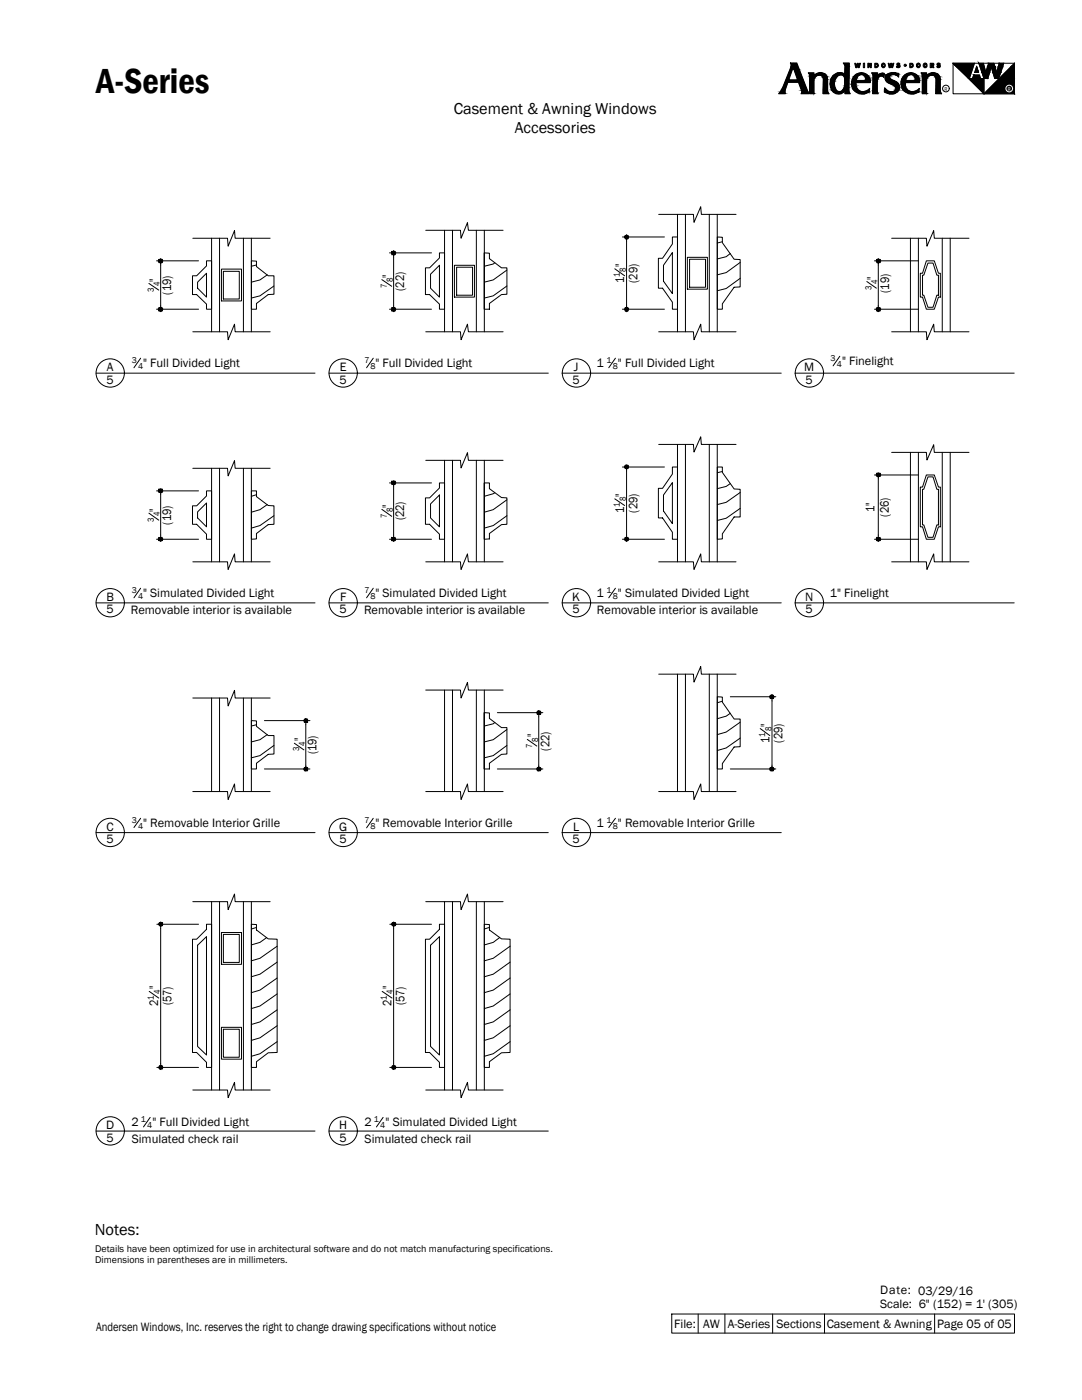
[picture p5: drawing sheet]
<svg xmlns="http://www.w3.org/2000/svg" width="216mm" height="279mm" viewBox="0 0 216 279" stroke-linecap="round" stroke-linejoin="round" font-family="sans-serif">
<defs><g id="words">
<text font-size="7.1" x="19.2" y="18.7">A-Series</text>
<text font-size="3.3" x="18.9" y="246.4">Notes:</text>
<g font-size="3.2">
<text x="90.5" y="22.8">Casement &amp; Awning Windows</text>
<text x="102.7" y="26.5">Accessories</text>
</g>
<g font-size="2.5">
<text x="124.5" y="53.3" transform="rotate(-90 124.5 53.3)">&quot;</text>
<text x="31.6" y="56.2" transform="rotate(-90 31.6 56.2)">&quot;</text>
<text x="34.2" y="58.8" transform="rotate(-90 34.2 58.8)">(19)</text>
<text x="78" y="55.4" transform="rotate(-90 78 55.4)">&quot;</text>
<text x="80.6" y="58" transform="rotate(-90 80.6 58)">(22)</text>
<text x="124.5" y="56.5" transform="rotate(-90 124.5 56.5)">1</text>
<text x="127.2" y="56.4" transform="rotate(-90 127.2 56.4)">(29)</text>
<text x="174.7" y="55.8" transform="rotate(-90 174.7 55.8)">&quot;</text>
<text x="177.4" y="58.4" transform="rotate(-90 177.4 58.4)">(19)</text>
<text x="21.3" y="76.6">5</text>
<text x="21.3" y="74">A</text>
<text x="28.6" y="73.3">&quot; Full Divided Light</text>
<text x="67.7" y="76.6">5</text>
<text x="67.8" y="74">E</text>
<text x="74.9" y="73.3">&quot; Full Divided Light</text>
<text x="114.2" y="76.6">5</text>
<text x="114.5" y="74">J</text>
<text x="119.1" y="73.3">1</text>
<text x="123.3" y="73.3">&quot; Full Divided Light</text>
<text x="160.5" y="74">M</text>
<text x="160.7" y="76.6">5</text>
<text x="168" y="72.9">&quot; Finelight</text>
<text x="78" y="101.3" transform="rotate(-90 78 101.3)">&quot;</text>
<text x="124.5" y="99.2" transform="rotate(-90 124.5 99.2)">&quot;</text>
<text x="31.6" y="102.1" transform="rotate(-90 31.6 102.1)">&quot;</text>
<text x="34.2" y="104.7" transform="rotate(-90 34.2 104.7)">(19)</text>
<text x="80.6" y="103.9" transform="rotate(-90 80.6 103.9)">(22)</text>
<text x="124.5" y="102.3" transform="rotate(-90 124.5 102.3)">1</text>
<text x="127.2" y="102.3" transform="rotate(-90 127.2 102.3)">(29)</text>
<text x="174.5" y="102.2" transform="rotate(-90 174.5 102.2)">1&quot;</text>
<text x="177.3" y="103.1" transform="rotate(-90 177.3 103.1)">(26)</text>
<text x="21.3" y="119.9">B</text>
<text x="28.6" y="119.2">&quot; Simulated Divided Light</text>
<text x="67.9" y="119.9">F</text>
<text x="74.9" y="119.2">&quot; Simulated Divided Light</text>
<text x="114.2" y="119.9">K</text>
<text x="119.1" y="119.2">1</text>
<text x="123.3" y="119.2">&quot; Simulated Divided Light</text>
<text x="160.6" y="119.9">N</text>
<text x="165.6" y="119.1">1&quot; Finelight</text>
<text x="21.3" y="122.4">5</text>
<text x="26.1" y="122.6">Removable interior is available</text>
<text x="67.7" y="122.4">5</text>
<text x="72.6" y="122.6">Removable interior is available</text>
<text x="114.2" y="122.4">5</text>
<text x="119.1" y="122.6">Removable interior is available</text>
<text x="160.7" y="122.4">5</text>
<text x="60.5" y="147.9" transform="rotate(-90 60.5 147.9)">&quot;</text>
<text x="107" y="147.2" transform="rotate(-90 107 147.2)">&quot;</text>
<text x="109.7" y="149.8" transform="rotate(-90 109.7 149.8)">(22)</text>
<text x="153.5" y="148.3" transform="rotate(-90 153.5 148.3)">1</text>
<text x="153.5" y="145.1" transform="rotate(-90 153.5 145.1)">&quot;</text>
<text x="156.1" y="148.2" transform="rotate(-90 156.1 148.2)">(29)</text>
<text x="63.2" y="150.5" transform="rotate(-90 63.2 150.5)">(19)</text>
<text x="21.3" y="165.8">C</text>
<text x="28.6" y="165.1">&quot; Removable Interior Grille</text>
<text x="67.7" y="165.8">G</text>
<text x="74.9" y="165.1">&quot; Removable Interior Grille</text>
<text x="114.4" y="165.8">L</text>
<text x="119.1" y="165.1">1</text>
<text x="123.3" y="165.1">&quot; Removable Interior Grille</text>
<text x="21.3" y="168.3">5</text>
<text x="67.7" y="168.3">5</text>
<text x="114.2" y="168.3">5</text>
<text x="31.6" y="197.5" transform="rotate(-90 31.6 197.5)">&quot;</text>
<text x="78.1" y="197.5" transform="rotate(-90 78.1 197.5)">&quot;</text>
<text x="31.6" y="200.7" transform="rotate(-90 31.6 200.7)">2</text>
<text x="34.2" y="200.6" transform="rotate(-90 34.2 200.6)">(57)</text>
<text x="78.1" y="200.7" transform="rotate(-90 78.1 200.7)">2</text>
<text x="80.7" y="200.6" transform="rotate(-90 80.7 200.6)">(57)</text>
<text x="21.2" y="225.3">D</text>
<text x="21.3" y="227.9">5</text>
<text x="26.2" y="224.8">2</text>
<text x="30.4" y="224.8">&quot; Full Divided Light</text>
<text x="67.7" y="225.3">H</text>
<text x="67.7" y="227.9">5</text>
<text x="72.7" y="224.8">2</text>
<text x="77" y="224.8">&quot; Simulated Divided Light</text>
<text x="26.3" y="228.1">Simulated check rail</text>
<text x="72.8" y="228.1">Simulated check rail</text>
<text x="175.6" y="258.3">Date: 03/29/16</text>
<text x="175.6" y="261.1">Scale:</text>
<text x="183.2" y="261.2">3&quot; (76) = 1' (305)</text>
<text x="183.3" y="261.1">6&quot; (152) = 1' (305)</text>
<text x="19.2" y="265.6">Andersen Windows, Inc. reserves the right to change drawing specifications without notice</text>
<text x="134.5" y="265">File:</text>
<text x="140.3" y="265">AW</text>
<text x="145.2" y="265">A-Series</text>
<text x="154.9" y="265">Sections</text>
<text x="165" y="265">Casement &amp; Awning</text>
<text x="187" y="265">Page 05 of 05</text>
</g>
<g font-size="2">
<text x="19" y="249.9">Details have been optimized for use in architectural software and do not match manufacturing specifications.</text>
<text x="19" y="252.1">Dimensions in parentheses are in millimeters.</text>
</g>
<g font-size="1.8">
<text x="30.7" y="58.2" transform="rotate(-90 30.7 58.2)">3</text>
<text x="31.9" y="57.1" transform="rotate(-90 31.9 57.1)">4</text>
<text x="77.2" y="57.5" transform="rotate(-90 77.2 57.5)">7</text>
<text x="78.4" y="56.3" transform="rotate(-90 78.4 56.3)">8</text>
<text x="123.7" y="55.4" transform="rotate(-90 123.7 55.4)">1</text>
<text x="124.9" y="54.2" transform="rotate(-90 124.9 54.2)">8</text>
<text x="173.9" y="57.8" transform="rotate(-90 173.9 57.8)">3</text>
<text x="175.1" y="56.7" transform="rotate(-90 175.1 56.7)">4</text>
<text x="123.7" y="101.3" transform="rotate(-90 123.7 101.3)">1</text>
<text x="124.9" y="100.1" transform="rotate(-90 124.9 100.1)">8</text>
<text x="30.7" y="104.1" transform="rotate(-90 30.7 104.1)">3</text>
<text x="31.9" y="103" transform="rotate(-90 31.9 103)">4</text>
<text x="77.2" y="103.3" transform="rotate(-90 77.2 103.3)">7</text>
<text x="78.4" y="102.2" transform="rotate(-90 78.4 102.2)">8</text>
<text x="59.7" y="150" transform="rotate(-90 59.7 150)">3</text>
<text x="60.9" y="148.8" transform="rotate(-90 60.9 148.8)">4</text>
<text x="106.2" y="149.2" transform="rotate(-90 106.2 149.2)">7</text>
<text x="107.4" y="148.1" transform="rotate(-90 107.4 148.1)">8</text>
<text x="152.6" y="147.1" transform="rotate(-90 152.6 147.1)">1</text>
<text x="153.9" y="146" transform="rotate(-90 153.9 146)">8</text>
<text x="30.7" y="199.6" transform="rotate(-90 30.7 199.6)">1</text>
<text x="31.9" y="198.4" transform="rotate(-90 31.9 198.4)">4</text>
<text x="77.2" y="199.6" transform="rotate(-90 77.2 199.6)">1</text>
<text x="78.4" y="198.4" transform="rotate(-90 78.4 198.4)">4</text>
</g>
<g font-size="1.7">
<text x="26.3" y="72.4">3</text>
<text x="27.6" y="73.6">4</text>
<text x="72.7" y="72.4">7</text>
<text x="73.9" y="73.6">8</text>
<text x="121" y="72.4">1</text>
<text x="122.3" y="73.6">8</text>
<text x="165.7" y="72.1">3</text>
<text x="167" y="73.3">4</text>
<text x="26.3" y="118.3">3</text>
<text x="27.6" y="119.5">4</text>
<text x="72.7" y="118.3">7</text>
<text x="73.9" y="119.6">8</text>
<text x="121" y="118.3">1</text>
<text x="122.3" y="119.6">8</text>
<text x="26.3" y="164.3">3</text>
<text x="27.6" y="165.4">4</text>
<text x="72.7" y="164.3">7</text>
<text x="73.9" y="165.5">8</text>
<text x="121" y="164.3">1</text>
<text x="122.3" y="165.5">8</text>
<text x="28.1" y="224">1</text>
<text x="29.4" y="225.1">4</text>
<text x="74.6" y="224">1</text>
<text x="75.9" y="225.1">4</text>
</g>
<text font-size="1.1" x="188.5" y="18.1">R</text>
<text font-size="1.1" fill="#fafafa" x="201.1" y="18.1">R</text>
</g></defs>
<!-- layer: A-ANNO-TEXT -->
<g fill="none" stroke="#000" stroke-width=".2">
<path d="M157.7 12.6h1.3l2.4 6.1h-1.6l.1-.6-.6-1.7h-2.1l-.5 1.5v.8h-1.3l.8-1.3 1.5-3.8 .2-.7zM157.9 12.7h1l2.4 6h-1.4l.1-.6-.6-1.7h-2.2l-.6 1.5v.8h-1.1l.8-1.3 1.5-3.8zM157.9 12.7h1l2.3 5.9h-1.1v-.5l-.7-1.8h-2.3l-.5 1.6-.1 .7h-.8l.6-1.2 1.6-3.8zM158.3 13.4l.8 2.5h-1.7zM158.3 13.1l1 3h-2zM158.3 12.8l1.1 3.3h-2.2zM161.3 14.5h1.1v.5a1.53 1.53 0 0 1 1.7-.5 1.53 1.53 0 0 1 1.1 1.4v2.1l.2 .7h-1.2l.1-2.9a.93 .93 0 0 0-1.1-.8 .93 .93 0 0 0-.8 1.1v2.4l.2 .2h-1.1v-3.6zM161.4 14.6h1l-.1 .6 .5-.4a1.4 1.4 0 0 1 1.5-.1 1.4 1.4 0 0 1 .8 1.2v2.1l.2 .7h-1v-2.9a.99 .99 0 0 0-1.1-.9 .99 .99 0 0 0-.8 1.2v2.6h-.8v-3.6zM161.6 14.7h.6v.7a1.54 1.54 0 0 1 2.8 .1l.2 3.1h-.8v-2.8a1.06 1.06 0 0 0-1.2-1 1.06 1.06 0 0 0-.9 1.3v2.5h-.6zM166.9 15.2a1.02 1.02 0 0 1 1.7 .3v1.6a1.11 1.11 0 0 1-.5 1.2 1.11 1.11 0 0 1-1.3-.2 2.48 2.48 0 0 1 .1-2.9zM166.9 15.3a.94 .94 0 0 1 1.7 .2v1.6a1.52 1.52 0 0 1-1.1 1.3 1.41 1.41 0 0 1-1.1-1.7l.2-.8zM167 15.4a.87 .87 0 0 1 1.4-.1 2.56 2.56 0 0 1-.6 2.9h-.6a2.01 2.01 0 0 1-.2-2.8z"/>
<path d="M168.3 12.6h1.2l-.1 5.5 .3 .6h-1.1v-.7a1.51 1.51 0 0 1-1.6 .8 1.51 1.51 0 0 1-1.3-1.4 2.04 2.04 0 0 1 .5-2.3 2.04 2.04 0 0 1 2.3-.3l.1-1.6zM168.4 12.7h1l-.1 5.4 .2 .6h-.9v-1.1l-.3 .7a1.5 1.5 0 0 1-2.5-.9 2.02 2.02 0 0 1 .3-2.1 2.02 2.02 0 0 1 2-.6l.5 .2v-1.7zM168.6 12.7h.7v5.4l.1 .5h-.7l.1-1.2-.6 .9a1.46 1.46 0 0 1-2.3-.9 1.96 1.96 0 0 1 2.2-2.7l.6 .3v-1.8zM170.3 15.3a1.84 1.84 0 0 1 2.2-.7 1.84 1.84 0 0 1 1.2 1.9h-2.9a1.51 1.51 0 0 0 .9 1.7 1.51 1.51 0 0 0 1.8-.6v.7a2.22 2.22 0 0 1-3-.1 2.22 2.22 0 0 1-.2-2.9zM170.4 15.3a1.77 1.77 0 0 1 2-.7 1.77 1.77 0 0 1 1.2 1.8h-2.9a1.58 1.58 0 0 0 .9 1.8 1.58 1.58 0 0 0 1.9-.4l-.1 .5a2.15 2.15 0 0 1-2.8-.2 2.15 2.15 0 0 1-.2-2.8zM170.4 15.4a1.7 1.7 0 0 1 2-.7 1.7 1.7 0 0 1 1.1 1.7h-2.8a1.64 1.64 0 0 0 .7 1.8 1.64 1.64 0 0 0 1.9-.2v.3a2.09 2.09 0 0 1-2.7-.2 2.09 2.09 0 0 1-.2-2.7zM170.6 12.6h.1l.2 .6 .2-.6h.2l.1 .6 .1-.6h.2l-.3 .9h-.1l-.2-.6-.1 .6h-.3zM170.6 12.6l.3 .9 .2-.9 .3 .9 .2-.9M171.2 15.1a.89 .89 0 0 1 1.2-.2 .89 .89 0 0 1 .2 1.2l-1.9 .1zM171.2 15a.96 .96 0 0 1 1.3-.1 .96 .96 0 0 1 .2 1.3h-2.1zM171.3 15.2a.84 .84 0 0 1 1-.2 .84 .84 0 0 1 .3 1.1h-1.7zM172.3 12.6h.2v.9h-.2z"/>
<path d="M172.4 12.6v.9M173.2 12.6h.2l.3 .5v-.5h.2v.9h-.2l-.4-.6v.6h-.1zM173.8 12.6v.9l-.5-.9v.9M173.9 14.5h1.2v.7a1.04 1.04 0 0 1 1.4-.5l-.1 .8-.3-.3a.87 .87 0 0 0-1 1v1.9l.2 .6h-1.2l.1-3.5zM174 14.6h1v.8a1.22 1.22 0 0 1 1.4-.7l-.1 .6a.87 .87 0 0 0-1 0 .87 .87 0 0 0-.3 .9v1.9l.1 .6h-.9v-3.5zM174.2 14.7h.7v.9a1.38 1.38 0 0 1 1.2-.9h.2v.5a.94 .94 0 0 0-1 .1 .94 .94 0 0 0-.4 .9l.1 2.4h-.8l.2-3.4zM174.6 12.6h.3a.44 .44 0 0 1 .4 .5 .44 .44 0 0 1-.4 .4h-.3zM174.6 12.7a.45 .45 0 0 1 .6 .4l-.2 .3h-.4zM174.7 12.7a.29 .29 0 0 1 .4 .3 .29 .29 0 0 1-.4 .3zM176 12.8a.33 .33 0 0 1 .5 0 .33 .33 0 0 1-.1 .5 .33 .33 0 0 1-.4-.2zM176 12.7a.42 .42 0 0 1 .6 .1 .42 .42 0 0 1-.1 .6 .42 .42 0 0 1-.6-.2zM176.1 12.7a.29 .29 0 0 1 .3 .3 .29 .29 0 0 1-.3 .3z"/>
<path d="M176.8 15a2.45 2.45 0 0 1 2.6-.3l-.1 .7a1.06 1.06 0 0 0-1.8 0l.2 .3 .8 .4a1.37 1.37 0 0 1 1 1.7 1.37 1.37 0 0 1-1.6 1h-.4l-1-.4v-.9a1.35 1.35 0 0 0 2.1 .5l.1-.6-.7-.5a1.83 1.83 0 0 1-1.4-1.2zM176.8 15a2.52 2.52 0 0 1 2.5-.3v.5a1.2 1.2 0 0 0-1.8 0 .52 .52 0 0 0 .4 .7l.5 .3a1.3 1.3 0 0 1 1 1.5 1.3 1.3 0 0 1-1.5 1h-.4l-.9-.4v-.6a1.4 1.4 0 0 0 2.1 .3v-.6a1.94 1.94 0 0 0-1.5-.9 .96 .96 0 0 1-.4-1.5zM176.9 15a2.51 2.51 0 0 1 2.3-.2v.3a1.28 1.28 0 0 0-1.8 .1 .62 .62 0 0 0 .5 .8l.5 .2a1.24 1.24 0 0 1 .9 1.5 1.24 1.24 0 0 1-1.4 1l-.4-.1a.68 .68 0 0 1-.9-.7 1.29 1.29 0 0 0 2.2 0l.1-.4a.92 .92 0 0 0-.8-.7 2.3 2.3 0 0 1-1.3-.9l-.1-.4zM177.2 12.6h.2l.1 .6 .2-.6h.2l.1 .6 .2-.6h.2l-.3 .9h-.2l-.1-.6-.1 .6h-.3zM177.3 12.6l.2 .9 .3-.9 .2 .9 .3-.9M178.9 12.7a.34 .34 0 0 1 .4-.1 .34 .34 0 0 1 .3 .2l-.5-.1 .1 .2a.35 .35 0 0 1 .3 .5 .35 .35 0 0 1-.6 0v-.1l.2-.1 .3 .1-.1-.2-.4-.2zM179.5 12.8a.24 .24 0 0 0-.2-.1 .24 .24 0 0 0-.2 .2l.4 .2v.2l-.4 .1-.1-.1M180.2 15.3a1.81 1.81 0 0 1 2.1-.7 1.81 1.81 0 0 1 1.2 1.9h-2.8a1.45 1.45 0 0 0 .6 1.6 1.45 1.45 0 0 0 1.8-.1l.3-.4v.7a2.21 2.21 0 0 1-3-.1 2.21 2.21 0 0 1-.2-2.9zM180.3 15.3a1.74 1.74 0 0 1 2-.7 1.74 1.74 0 0 1 1.1 1.8h-2.7a1.55 1.55 0 0 0 .7 1.8 1.55 1.55 0 0 0 1.9-.4v.5a2.15 2.15 0 0 1-2.8-.2 2.15 2.15 0 0 1-.2-2.8zM180.3 15.4a1.65 1.65 0 0 1 2-.8 1.65 1.65 0 0 1 1.1 1.8h-2.9a1.67 1.67 0 0 0 .8 1.8 1.67 1.67 0 0 0 2-.2v.3a2.09 2.09 0 0 1-2.8-.2 2.09 2.09 0 0 1-.2-2.7zM181 15a1.04 1.04 0 0 1 1.3-.1 1.04 1.04 0 0 1 .4 1.2l-.4 .1h-1.8zM181.1 15.1a.9 .9 0 0 1 1.2-.1 .9 .9 0 0 1 .3 1.1l-1.9 .1 .1-.7z"/>
<path d="M181.2 15.2a.81 .81 0 0 1 1-.2 .81 .81 0 0 1 .3 1.1h-1.8zM181.5 12.6h.4a.45 .45 0 0 1 .3 .5 .45 .45 0 0 1-.3 .4h-.4zM181.6 12.7a.45 .45 0 0 1 .6 .4l-.2 .3h-.4zM181.7 12.7a.29 .29 0 0 1 .3 .3 .29 .29 0 0 1-.3 .3zM182.9 12.8a.42 .42 0 0 1 .6 0 .42 .42 0 0 1 0 .6 .42 .42 0 0 1-.6-.1zM183.1 12.7a.29 .29 0 0 1 .3 .3 .29 .29 0 0 1-.3 .3zM183.8 14.5h1.1v.5a1.53 1.53 0 0 1 1.7-.5 1.53 1.53 0 0 1 1 1.4v2.1l.3 .7h-1.2v-2.9a.93 .93 0 0 0-1-.8 .93 .93 0 0 0-.8 1.1v2.4l.1 .2h-1v-3.6zM184 14.6h.8v.6a1.49 1.49 0 0 1 1.7-.7 1.49 1.49 0 0 1 1.1 1.4v2.1l.2 .7h-1v-2.9a.99 .99 0 0 0-1.1-.9 .99 .99 0 0 0-.9 1.2l.1 2.6h-.8v-3.6zM184.1 14.7h.7l-.1 .7a1.54 1.54 0 0 1 2.7 .1l.2 3.1h-.7v-2.8a1.06 1.06 0 0 0-1.2-1 1.06 1.06 0 0 0-.9 1.3v2.5h-.7zM184.3 12.7a.44 .44 0 0 1 .7 .3 .44 .44 0 0 1-.5 .5l-.3-.3zM184.4 12.7a.33 .33 0 0 1 .4 .1 .33 .33 0 0 1 0 .5 .33 .33 0 0 1-.5 0zM184.5 12.7a.29 .29 0 0 1 .3 .3 .29 .29 0 0 1-.3 .3z"/>
<path d="M185.6 12.6l.7 .1 .1 .2-.2 .2 .2 .4h-.3l-.1-.4h-.1v.4h-.3zM185.7 13.1h.3l.2-.4h-.5v.8M185.9 12.7h.1l.1 .2-.2 .1zM186 13.1l.2 .4M187 12.7a.37 .37 0 0 1 .6 .1l-.4-.1v.2a.34 .34 0 0 1 .4 .2 .34 .34 0 0 1-.3 .4 .34 .34 0 0 1-.4-.2h.5v-.1l-.4-.2zM187.5 12.8l-.1-.1-.3 .1v.2l.4 .1a.26 .26 0 0 1-.2 .3 .26 .26 0 0 1-.3-.1M190.2 12.6l6.1 6.1 6.1-6.1v6.1h-12.2zM190.2 12.6h12.2M194.4 12.6l-1 3.1h.6l.3-.7h1.1l.2 .7h.7M194.9 13.3l.4 1.2h-.8zM195.3 12.6l1 3.1M196.2 12.6l.5 1.9 .6-1.9"/>
<path d="M196.3 15.7v3M198.3 12.6l.6 1.9 .5-1.9M200.3 12.6l-1 3.1h-.8l-.7-2.4-.7 2.4h-.8M19.2 74.5h43.7M28.1 71.5l-1.4 1.9M65.7 74.5h43.7M74.5 71.5l-1.4 1.9M112.1 74.5h43.8M122.8 71.5l-1.3 1.9M158.6 74.5h43.8M167.6 71.1l-1.4 1.9M28.1 117.4l-1.4 1.9"/>
<path d="M74.5 117.4l-1.4 1.9M122.8 117.4l-1.3 1.9M19.2 120.3h43.7M65.7 120.3h43.7M112.1 120.3h43.8M158.6 120.3h43.8M19.2 166.2h43.7M28.1 163.3l-1.4 1.8M65.7 166.2h43.7M74.5 163.3l-1.4 1.9M112.1 166.2h43.8M122.8 163.3l-1.3 1.8"/>
<path d="M19.2 225.7h43.7M30 223l-1.4 1.9M65.7 225.7h43.7M76.4 223l-1.3 1.9M134 262.2h68.4v3.9h-68.4zM139.3 262.2v3.9M144.6 262.2v3.9M154.2 262.2v3.9M164.5 262.2v3.9M186.5 262.2v3.9"/>
<circle cx="180.6" cy="13" r=".22"/>
<circle cx="180.6" cy="13" r=".1"/>
<circle cx="183.2" cy="13.1" r=".35"/>
<circle cx="188.7" cy="17.7" r=".67"/>
<circle cx="22" cy="74.4" r="2.83"/>
<circle cx="68.5" cy="74.4" r="2.83"/>
<circle cx="115" cy="74.4" r="2.83"/>
<circle cx="161.5" cy="74.4" r="2.83"/>
<circle cx="22" cy="120.3" r="2.83"/>
<circle cx="68.5" cy="120.3" r="2.83"/>
<circle cx="115" cy="120.3" r="2.83"/>
<circle cx="161.5" cy="120.3" r="2.83"/>
<circle cx="22" cy="166.1" r="2.83"/>
<circle cx="68.5" cy="166.1" r="2.83"/>
<circle cx="115" cy="166.1" r="2.83"/>
<circle cx="22" cy="225.7" r="2.83"/>
<circle cx="68.5" cy="225.7" r="2.83"/>
</g>
<g fill="#000" stroke="#000" stroke-width=".2">
<path d="M163.5 14.7h.4zM166.9 18.6h.9zM166.9 18.6l.5 .1zM175 15.5h.1zM176 14.7h.3zM178.2 14.6l.1 .1zM181.7 18.6h.6zM181.7 18.6l.2 .1zM183.1 18.1l.2-.1zM186 14.7h.4zM193.3 15.7h3v3zM202.4 12.6v.7h-.6z"/>
<path d="M156.1 18l.4 .3v-.3zM156.1 18l.4 .3h-.6z"/>
<path d="M155.9 18.3l.6 .1v-.1zM155.9 18.3l.6 .1h-.7z"/>
<path d="M155.8 18.4l.7 .2v-.2zM155.8 18.4l.7 .2h-.8z"/>
<path d="M156.1 17.9h.5zM156.1 17.9l.4 .1z"/>
<path d="M156.3 17.4l.3 .5 .1-.5zM156.3 17.4l.3 .5h-.5z"/>
<path d="M156.8 16.3l-.1 1.1 .4-1.1zM156.8 16.3l-.1 1.1h-.4z"/>
<path d="M157.9 13.6l-.7 2.5 .8-2.5zM157.9 13.6l-.7 2.5h-.3z"/>
<path d="M157.9 13.3l.1 .3 .1-.3zM157.9 13.3l.1 .3h-.1z"/>
<path d="M158 12.9l.1 .4 .1-.4zM158 12.9l.1 .4h-.2z"/>
<path d="M158 12.8l.2 .1 .1-.1zM158 12.8l.2 .1h-.2z"/>
<path d="M158 12.7l.9 .1zM158 12.7l.9 .1z"/>
<path d="M158.3 12.8l.7 .1-.1-.1zM158.3 12.8l.7 .1h-.6z"/>
<path d="M158.4 12.9l.9 .7-.3-.7zM158.4 12.9l.9 .7h-.8z"/>
<path d="M158.5 13.6l.8 .3v-.3zM158.5 13.6l.8 .3h-.7z"/>
<path d="M158.6 13.9l1.6 2.2-.9-2.2zM158.6 13.9l1.6 2.2h-.8z"/>
<path d="M156.9 16.1l3.4 .2-.1-.2zM156.9 16.1l3.4 .2h-3.5z"/>
<path d="M159.4 16.3l1.6 1.8-.7-1.8zM159.4 16.3l1.6 1.8h-.9z"/>
<path d="M160.1 18.1l1 .2-.1-.2zM160.1 18.1l1 .2h-1z"/>
<path d="M160.1 18.3l1.1 .2-.1-.2zM160.1 18.3l1.1 .2h-1.1z"/>
<path d="M160.1 18.5l1.1 .1v-.1zM160.1 18.5l1.1 .1h-1.1z"/>
<path d="M161.6 14.7l.6 .1v-.1zM161.6 14.7l.6 .1h-.6z"/>
<path d="M161.6 14.8l.6 .3v-.3zM161.6 14.8l.6 .3h-.5z"/>
<path d="M161.7 15.1l.5 .3v-.3zM161.7 15.1l.5 .3h-.5z"/>
<path d="M161.7 18.4l.6 .2-.1-.2zM161.7 18.4l.6 .2h-.6z"/>
<path d="M161.7 16.1l.5 2.3 .1-2.3zM161.7 16.1l.5 2.3h-.5z"/>
<path d="M161.7 15.6l.6 .5 .1-.5zM161.7 15.6l.6 .5h-.6z"/>
<path d="M161.7 15.4l.7 .2 .2-.2zM161.7 15.4l.7 .2h-.7z"/>
<path d="M162.4 15.2l.2 .2v-.2zM162.2 15.4l.2-.2 .2 .2z"/>
<path d="M162.7 15l-.1 .2 .4-.2zM162.4 15.2l.3-.2-.1 .2z"/>
<path d="M163.2 14.7h1zM163.2 14.7h1z"/>
<path d="M162.8 14.9h.5zM162.8 14.9h.6z"/>
<path d="M162.8 14.9h.5zM162.8 14.9l.2 .1z"/>
<path d="M162.9 14.8h.5zM162.9 14.8l.5 .1z"/>
<path d="M163.5 14.7h.7zM163.2 14.7h1z"/>
<path d="M163.2 14.7l1.3 .1zM162.9 14.8l.3-.1 1.3 .1z"/>
<path d="M162.9 14.8h1.7zM162.9 14.8h1.7z"/>
<path d="M163.4 14.8l1.2 .1zM163.4 14.8l1.2 .1z"/>
<path d="M163.6 14.9h1zM163.6 14.9h1z"/>
<path d="M163.8 14.9l.9 .1-.1-.1zM163.8 14.9l.9 .1z"/>
<path d="M164 15l.8 .1zM164 15l.8 .1z"/>
<path d="M164.1 15.1l.8 .2-.1-.2zM164.1 15.1l.8 .2h-.7z"/>
<path d="M164.2 15.3l.8 .1-.1-.1zM164.2 15.3l.8 .1h-.7z"/>
<path d="M164.3 15.4l.7 .1v-.1zM164.3 15.4l.7 .1h-.7z"/>
<path d="M164.3 15.5l.7 .3v-.3zM164.3 15.5l.7 .3h-.6z"/>
<path d="M164.4 15.8l.6 .1zM164.4 15.8l.6 .1z"/>
<path d="M164.4 15.9l.6 2.1v-2.1zM164.4 15.9l.6 2.1h-.6z"/>
<path d="M164.4 18l.7 .5-.1-.5zM164.4 18l.7 .5h-.7z"/>
<path d="M164.4 18.5l.8 .1-.1-.1zM164.4 18.5l.8 .1h-.8z"/>
<path d="M165.7 16.7l.7 .1v-.1zM165.7 16.7l.7 .1h-.7z"/>
<path d="M165.7 16.8l.8 .6-.1-.6zM165.7 16.8l.8 .6h-.6z"/>
<path d="M165.9 15.9l.6 .3v-.3zM165.9 15.9l.6 .3h-.7z"/>
<path d="M165.8 16.2l.6 .5 .1-.5zM165.8 16.2l.6 .5h-.7z"/>
<path d="M165.9 17.4h.6zM165.9 17.4h.6z"/>
<path d="M165.9 17.4l.8 .6-.2-.6zM165.9 17.4l.8 .6h-.6z"/>
<path d="M166 15.7l.5 .2 .2-.2zM166 15.7l.5 .2h-.6z"/>
<path d="M166.1 18l.7 .1-.1-.1zM166.1 18l.7 .1h-.5z"/>
<path d="M166.3 18.1l.8 .2-.3-.2zM166.3 18.1l.8 .2h-.6z"/>
<path d="M166.3 15.2h.6zM166.3 15.2h.6z"/>
<path d="M166.3 15.2l.4 .5 .2-.5zM166.3 15.2l.4 .5h-.7z"/>
<path d="M166.5 18.3l.6 .1zM166.5 18.3l.6 .1z"/>
<path d="M166.6 18.4l.8 .1zM166.6 18.4l.8 .1z"/>
<path d="M166.7 14.9h.6zM166.7 14.9h.7z"/>
<path d="M166.7 14.9l.2 .3 .4-.3zM166.3 15.2l.4-.3 .2 .3z"/>
<path d="M166.7 18.5h.8zM166.7 18.5h.8z"/>
<path d="M166.9 14.8h.9zM166.7 14.9h.7z"/>
<path d="M166.9 18.5l.9 .1zM166.9 18.5l.9 .1z"/>
<path d="M167.6 14.6l.4 .1zM167.1 14.7h.9z"/>
<path d="M167.1 14.7h1zM167.1 14.7h1z"/>
<path d="M166.7 18.5h1.3zM166.7 18.5h1.1z"/>
<path d="M167.6 18.5h.4zM167.5 18.5h.5z"/>
<path d="M167.1 14.7l1.2 .1-.2-.1zM166.9 14.8l.2-.1 1.2 .1z"/>
<path d="M167.8 18.4h.3zM167.6 18.5h.4z"/>
<path d="M168 18.3l.1 .1 .1-.1zM168 18.3l.1 .1h-.3z"/>
<path d="M167.8 14.8l.7 .1zM167.8 14.8l.7 .1z"/>
<path d="M168.1 18.1l.1 .2 .1-.2zM168 18.3l.1-.2 .1 .2z"/>
<path d="M168.3 14.9l.3 .1zM168.3 14.9l.3 .1z"/>
<path d="M168.5 17.7l-.2 .4zM168.5 17.7l-.4 .4z"/>
<path d="M168.7 15h.6zM168.7 15h.6z"/>
<path d="M168.4 15h.3zM168.4 15h.3z"/>
<path d="M168.6 17.4h.1zM168.6 17.4h.2z"/>
<path d="M168.6 17.4v.3l.1-.3zM168.6 17.4l-.1 .3z"/>
<path d="M168.8 17.4h.5zM168.8 17.4h.5z"/>
<path d="M168.6 15.5l.7 1.6v-1.6zM168.6 15.5l.7 1.6h-.7z"/>
<path d="M168.6 17.1l.7 .3v-.3zM168.6 17.1l.7 .3h-.7z"/>
<path d="M168.8 17.4l.5 .7v-.7zM168.8 17.4l.5 .7h-.6z"/>
<path d="M168.7 18.1l.6 .4v-.4zM168.7 18.1l.6 .4h-.6z"/>
<path d="M168.6 12.7l.7 .1zM168.6 12.7l.7 .1z"/>
<path d="M168.6 12.8l.7 .4v-.4zM168.6 12.8l.7 .4h-.6z"/>
<path d="M168.7 13.2l.6 1.8v-1.8zM168.7 13.2l.6 1.8h-.6z"/>
<path d="M168.4 15l.9 .2v-.2zM168.4 15l.9 .2h-.8z"/>
<path d="M168.5 15.2l.8 .3v-.3zM168.5 15.2l.8 .3h-.7z"/>
<path d="M168.7 18.5l.7 .1-.1-.1zM168.7 18.5l.7 .1h-.7z"/>
<path d="M170 16.3h3.5zM170 16.3h3.5z"/>
<path d="M170 16.9l.7 .4-.1-.4zM170 16.9l.7 .4h-.6z"/>
<path d="M170.6 18.1h.6zM170.6 18.1h.6z"/>
<path d="M170 16.4l.7 .4v-.4zM170 16.4l.7 .4h-.7z"/>
<path d="M170 16.8l.6 .1 .1-.1zM170 16.8l.6 .1h-.6z"/>
<path d="M170.2 15.9l.4 .3 .1-.3zM170.2 15.9l.4 .3h-.6z"/>
<path d="M170.1 17.3h.6zM170.1 17.3h.6z"/>
<path d="M170.2 17.3l.7 .4-.2-.4zM170.2 17.3l.7 .4h-.6z"/>
<path d="M170.4 15.5l.3 .4 .2-.4zM170.4 15.5l.3 .4h-.5z"/>
<path d="M170.3 17.7l.6 .1zM170.3 17.7l.6 .1z"/>
<path d="M170.4 17.8l.8 .3-.3-.3zM170.4 17.8l.8 .3h-.6z"/>
<path d="M170.4 15.4l.5 .1 .1-.1zM170.4 15.4l.5 .1h-.5z"/>
<path d="M170.7 15l.3 .4 .2-.4zM170.7 15l.3 .4h-.6z"/>
<path d="M170.6 18.1l1 .2-.4-.2zM170.6 18.1l1 .2h-.7z"/>
<path d="M170.9 15h.4zM170.7 15h.5z"/>
<path d="M171.1 14.8l.2 .2 .2-.2zM170.9 15l.2-.2 .2 .2z"/>
<path d="M170.9 18.3h.9zM170.9 18.3h.9z"/>
<path d="M171 18.3l1 .1zM171 18.3l1 .1z"/>
<path d="M171.3 14.7l.2 .1 .5-.1zM171.3 14.7l.2 .1h-.4z"/>
<path d="M171.8 18.6l.2 .1zM171.8 18.6h.7z"/>
<path d="M171.9 14.7h.5zM171.4 14.7h1z"/>
<path d="M171.4 14.7h1zM171.3 14.7h1.1z"/>
<path d="M171.3 14.7h1.2zM171.3 14.7h1.2z"/>
<path d="M172.4 18.4h.6zM172.4 18.4h.6z"/>
<path d="M171.1 18.4h1.3zM171.1 18.4h1.3z"/>
<path d="M172 14.7l.6 .1zM172 14.7l.6 .1z"/>
<path d="M172.3 14.8l.5 .1zM172.3 14.8l.5 .1z"/>
<path d="M171.4 18.5h1.2zM171.4 18.5l1.1 .1z"/>
<path d="M172.5 14.9l.5 .1zM172.5 14.9l.5 .1z"/>
<path d="M172.8 16.1h.7zM172.8 16.1h.7z"/>
<path d="M171.3 18.5h1.6zM171.3 18.5h1.3z"/>
<path d="M172.6 15l.6 .2-.2-.2zM172.6 15l.6 .2h-.5z"/>
<path d="M171.1 18.4h1.9zM171.1 18.4l1.8 .1z"/>
<path d="M172.7 15.2l.6 .2-.1-.2zM172.7 15.2l.6 .2h-.5z"/>
<path d="M172.8 18.3h.4zM172.4 18.4h.6z"/>
<path d="M172.8 15.4l.6 .2-.1-.2zM172.8 15.4l.6 .2h-.6z"/>
<path d="M173.3 18.1v.2zM172.9 18.3l.4-.2v.2z"/>
<path d="M172.9 18.3h.4zM172.8 18.3h.4z"/>
<path d="M172.8 15.6l.7 .3-.1-.3zM172.8 15.6l.7 .3h-.6z"/>
<path d="M172.9 15.9l.6 .2v-.2zM172.9 15.9l.6 .2h-.7z"/>
<path d="M172.8 16.1l.7 .1v-.1zM172.8 16.1l.7 .1h-.8z"/>
<path d="M172.7 16.2h.8zM172.5 16.2h1z"/>
<path d="M170 16.2l3.5 .1zM170 16.2l3.5 .1z"/>
<path d="M170 16.3l3.5 .1zM170 16.3l3.5 .1z"/>
<path d="M174.2 14.7l.7 .1zM174.2 14.7l.7 .1z"/>
<path d="M174.2 14.8l.7 .4v-.4zM174.2 14.8l.7 .4h-.5z"/>
<path d="M174.4 15.2l.5 .4v-.4zM174.4 15.2l.5 .4h-.6z"/>
<path d="M174.3 16.2l.6 2v-2zM174.3 16.2l.6 2h-.6z"/>
<path d="M174.3 18.2l.7 .3-.1-.3zM174.3 18.2l.7 .3h-.8z"/>
<path d="M174.3 15.9l.6 .3 .1-.3zM174.3 15.9l.6 .3h-.6z"/>
<path d="M174.2 18.5l.8 .1v-.1zM174.2 18.5l.8 .1h-.8z"/>
<path d="M174.3 15.6l.7 .3 .1-.3zM174.3 15.6l.7 .3h-.7z"/>
<path d="M175.3 15.2l-.2 .3zM175.3 15.2l-.3 .3z"/>
<path d="M175.4 15h.4zM175.4 15h.4z"/>
<path d="M175.4 15.1l-.1 .1 .3-.1zM175.4 15.1l-.1 .1z"/>
<path d="M175.4 15h.4zM175.4 15l.2 .1z"/>
<path d="M176.1 14.7h.2zM176 14.7h.3zM175.9 14.7h.4z"/>
<path d="M175.4 15h.9zM175.4 15h.9z"/>
<path d="M175.8 15h.5zM175.8 15h.5z"/>
<path d="M175.9 15l.4 .1zM175.9 15l.4 .1z"/>
<path d="M176.1 15.1l.2 .1zM176.1 15.1l.2 .1z"/>
<path d="M175.9 14.7h.4zM175.9 14.7h.4z"/>
<path d="M175.9 14.7l.4 .1v-.1zM175.6 14.8l.3-.1 .4 .1z"/>
<path d="M175.6 14.8l.7 .2v-.2zM175.4 15l.2-.2 .7 .2z"/>
<path d="M176.6 17.9l.2 .1zM176.6 17.9l.2 .1h-.2z"/>
<path d="M176.6 18l.6 .3zM176.6 18l.6 .3h-.6z"/>
<path d="M176.6 18.3h.7zM176.6 18.3h.7z"/>
<path d="M176.6 18.3l.9 .1zM176.6 18.3l.9 .1z"/>
<path d="M176.8 15.2l.5 .2v-.2zM176.8 15.2l.5 .2h-.5zM176.8 15.4h.5zM176.8 15.4h.5z"/>
<path d="M176.8 15.4l.6 .1-.1-.1zM176.8 15.4l.6 .1h-.7z"/>
<path d="M176.8 15.2h.6zM176.8 15.2h.5z"/>
<path d="M176.7 15.5l.7 .1zM176.7 15.5l.7 .1z"/>
<path d="M176.7 15.6l.8 .1-.1-.1zM176.7 15.6l.8 .1h-.7z"/>
<path d="M177 15h.5zM176.9 15h.6z"/>
<path d="M176.9 15l.5 .2 .1-.2zM176.9 15l.5 .2h-.6z"/>
<path d="M176.8 15.7l.8 .2-.1-.2zM176.8 15.7l.8 .2h-.8z"/>
<path d="M177 14.9l.5 .1 .1-.1zM177 14.9l.5 .1h-.5z"/>
<path d="M177.1 14.9h.6zM177 14.9h.6z"/>
<path d="M176.8 15.9h.9zM176.8 15.9h.9z"/>
<path d="M176.8 15.9l1.1 .1-.2-.1zM176.8 15.9l1.1 .1h-1.1z"/>
<path d="M176.8 18.4h.9zM176.8 18.4h.9z"/>
<path d="M176.8 18.4l1.1 .1zM176.8 18.4l1.1 .1z"/>
<path d="M177.2 14.8h.6zM177.1 14.9h.6z"/>
<path d="M176.8 16l1.3 .1-.2-.1zM176.8 16l1.3 .1h-1.2z"/>
<path d="M177.3 14.8h.6zM177.2 14.8h.6z"/>
<path d="M176.9 16.1l1.5 .1-.3-.1zM176.9 16.1l1.5 .1h-1.4z"/>
<path d="M177.4 14.8h.8zM177.3 14.8h.6z"/>
<path d="M177.7 18.7h.5zM177.7 18.7h.4zM177.7 18.7h.4z"/>
<path d="M177.5 18.6h.7zM177.5 18.6l.7 .1z"/>
<path d="M178.1 14.7h.4zM177.9 14.7h.6z"/>
<path d="M177 16.2h1.5zM177 16.2h1.5z"/>
<path d="M177.1 16.2l1.6 .2-.2-.2zM177.1 16.2l1.6 .2h-1.5z"/>
<path d="M177.2 18.5l1.3 .1zM177.2 18.5l1.3 .1z"/>
<path d="M177.3 18.6h1.2zM177.3 18.6h.9z"/>
<path d="M177.9 14.7h.7zM177.9 14.7h.7z"/>
<path d="M177.9 14.7h1zM177.5 14.7h1.4zM177.5 14.7h1.4zM177.5 14.7h1.4z"/>
<path d="M177.2 16.4h1.5zM177.2 16.4h1.5z"/>
<path d="M177 18.5h1.7zM177 18.5h1.5z"/>
<path d="M177.3 16.4l1.6 .2-.2-.2zM177.3 16.4l1.6 .2h-1.4z"/>
<path d="M178.2 18.4l.5 .1zM178.2 18.4l.5 .1z"/>
<path d="M178.2 18.5h.5zM177.9 18.5h.8z"/>
<path d="M178.4 18.3h.4zM178.2 18.4h.5z"/>
<path d="M177.5 14.7l1.6 .1zM177.4 14.8h1.7z"/>
<path d="M177.5 16.6l1.6 .1-.2-.1zM177.5 16.6l1.6 .1z"/>
<path d="M178.6 18.2l.2 .1 .2-.1zM178.4 18.3l.2-.1 .2 .1z"/>
<path d="M178.2 14.8h1zM178.2 14.8h1z"/>
<path d="M177.9 16.7l1.3 .1-.1-.1zM177.9 16.7l1.3 .1h-1.1z"/>
<path d="M178.7 18.1l.3 .1 .1-.1zM178.6 18.2l.1-.1 .3 .1zM178.6 18.2h.4zM178.6 18.2h.4z"/>
<path d="M178.4 14.8h.8zM178.4 14.8h.8z"/>
<path d="M178.5 14.8l.7 .1v-.1zM178.5 14.8l.7 .1z"/>
<path d="M178.8 14.9l.4 .1zM178.8 14.9l.4 .1z"/>
<path d="M179.1 15l.1 .1zM179.1 15l.1 .1z"/>
<path d="M178.1 16.8l1.2 .1-.1-.1zM178.1 16.8l1.2 .1z"/>
<path d="M178.8 17.9l.4 .1v-.1zM178.8 17.9l.4 .1h-.4z"/>
<path d="M178.8 18h.4zM178.8 18l.3 .1z"/>
<path d="M178.4 16.9l.9 .1zM178.4 16.9l.9 .1z"/>
<path d="M178.6 17l.7 .1v-.1zM178.6 17l.7 .1h-.6z"/>
<path d="M178.7 17.1l.6 .1zM178.7 17.1l.6 .1z"/>
<path d="M178.7 17.2l.6 .1v-.1zM178.7 17.2l.6 .1z"/>
<path d="M178.8 17.3l.5 .1v-.1zM178.8 17.3l.5 .1h-.4z"/>
<path d="M178.9 17.4l.4 .1zM178.9 17.4l.4 .1z"/>
<path d="M178.9 17.5l.4 .2v-.2zM178.9 17.5l.4 .2h-.4z"/>
<path d="M178.9 17.7l.4 .1zM178.9 17.7l.4 .1z"/>
<path d="M178.9 17.8l.3 .1 .1-.1zM178.9 17.8l.3 .1h-.4z"/>
<path d="M180 16.3h3.4zM180 16.3h3.4z"/>
<path d="M180 16.4l.5 .4v-.4zM180 16.4l.5 .4h-.6z"/>
<path d="M179.9 16.8l.6 .1v-.1zM179.9 16.8l.6 .1h-.5z"/>
<path d="M180 16.9l.6 .4-.1-.4zM180 16.9l.6 .4h-.6z"/>
<path d="M180.5 18.1h.6zM180.5 18.1h.6z"/>
<path d="M180 17.3h.6zM180 17.3h.6z"/>
<path d="M180 17.3l.8 .4-.2-.4zM180 17.3l.8 .4h-.6z"/>
<path d="M180.1 15.9l.4 .3 .2-.3zM180.1 15.9l.4 .3h-.5z"/>
<path d="M180.2 15.5l.5 .4v-.4zM180.2 15.5l.5 .4h-.6z"/>
<path d="M180.2 17.7l.6 .1zM180.2 17.7l.6 .1z"/>
<path d="M180.2 17.8l.9 .3-.3-.3zM180.2 17.8l.9 .3h-.6z"/>
<path d="M180.3 15.4l.4 .1 .1-.1zM180.3 15.4l.4 .1h-.5z"/>
<path d="M180.6 15l.2 .4 .2-.4zM180.6 15l.2 .4h-.5z"/>
<path d="M180.5 18.1l.9 .2-.3-.2zM180.5 18.1l.9 .2h-.6z"/>
<path d="M181.2 14.7h1.1zM181.2 14.7h1.1z"/>
<path d="M180.7 15h.5zM180.6 15h.4z"/>
<path d="M181 14.8l.2 .2 .2-.2zM180.7 15l.3-.2 .2 .2z"/>
<path d="M180.8 18.3h.9zM180.8 18.3h.9z"/>
<path d="M180.9 18.3l1 .1zM180.9 18.3l1 .1z"/>
<path d="M181.7 14.7h.6zM181.2 14.7h1.1z"/>
<path d="M181.2 14.7l.2 .1 .5-.1zM181 14.8l.2-.1 .2 .1z"/>
<path d="M181 18.4h1.2zM181 18.4h1.2z"/>
<path d="M181.2 14.7h1.2zM181.2 14.7h1.2z"/>
<path d="M181.9 14.7l.6 .1zM181.9 14.7l.6 .1z"/>
<path d="M182.2 14.8l.5 .1zM182.2 14.8l.5 .1z"/>
<path d="M181.3 18.5h1.3zM181.3 18.5l1 .1z"/>
<path d="M182.3 14.9l.6 .1zM182.3 14.9l.6 .1z"/>
<path d="M182.7 16.1h.7zM182.7 16.1h.7z"/>
<path d="M181.2 18.5h1.6zM181.2 18.5h1.4z"/>
<path d="M182.5 15l.6 .2-.2-.2zM182.5 15l.6 .2h-.5z"/>
<path d="M182.3 18.4h.6zM182.2 18.4h.7z"/>
<path d="M181 18.4h1.9zM181 18.4l1.8 .1z"/>
<path d="M182.6 15.2l.6 .2-.1-.2zM182.6 15.2l.6 .2h-.5z"/>
<path d="M182.7 18.3h.4zM182.3 18.4h.6z"/>
<path d="M182.7 15.4l.6 .2-.1-.2zM182.7 15.4l.6 .2h-.6z"/>
<path d="M182.7 15.6l.6 .3v-.3zM182.7 15.6l.6 .3h-.5z"/>
<path d="M183.1 18.1l.2 .2v-.2zM182.8 18.3l.3-.2 .2 .2z"/>
<path d="M182.8 18.3h.5zM182.7 18.3h.4z"/>
<path d="M182.8 15.9l.6 .2-.1-.2zM182.8 15.9l.6 .2h-.7z"/>
<path d="M182.7 16.1l.7 .1v-.1zM182.6 16.2l.1-.1 .7 .1z"/>
<path d="M182.6 16.2h.8zM182.3 16.2h1.1z"/>
<path d="M180 16.2l3.4 .1zM180 16.2l3.4 .1z"/>
<path d="M180 16.3l3.4 .1zM180 16.3l3.4 .1z"/>
<path d="M184.1 15.1l.6 .3v-.3zM184.1 15.1l.6 .3h-.6z"/>
<path d="M184.1 14.7l.7 .1v-.1zM184.1 14.7l.7 .1h-.7z"/>
<path d="M184.1 14.8l.6 .3 .1-.3zM184.1 14.8l.6 .3h-.6z"/>
<path d="M184.1 16.1l.7 2.3v-2.3zM184.1 16.1l.7 2.3h-.7z"/>
<path d="M184.1 18.4l.7 .2v-.2zM184.1 18.4l.7 .2h-.7z"/>
<path d="M184.1 15.6l.7 .5v-.5zM184.1 15.6l.7 .5h-.7z"/>
<path d="M184.1 15.4l.7 .2 .2-.2zM184.1 15.4l.7 .2h-.7z"/>
<path d="M184.9 15.2l.1 .2 .1-.2zM184.7 15.4l.2-.2 .1 .2z"/>
<path d="M185.2 15l-.1 .2 .4-.2zM184.9 15.2l.3-.2-.1 .2z"/>
<path d="M185.7 14.7h1zM185.7 14.7h1z"/>
<path d="M185.3 14.9h.5zM185.3 14.9l.2 .1z"/>
<path d="M185.3 14.9h.6zM185.3 14.9h.5z"/>
<path d="M185.3 14.8h.6zM185.3 14.8l.6 .1z"/>
<path d="M186 14.7h.7zM185.7 14.7h1z"/>
<path d="M185.7 14.7l1.3 .1-.3-.1zM185.4 14.8l.3-.1 1.3 .1z"/>
<path d="M185.4 14.8h1.7zM185.3 14.8h1.8z"/>
<path d="M185.9 14.8l1.2 .1zM185.9 14.8l1.2 .1z"/>
<path d="M186 14.9h1.1zM186 14.9h1.1z"/>
<path d="M186.3 14.9l.9 .1-.1-.1zM186.3 14.9l.9 .1z"/>
<path d="M186.5 15l.8 .1zM186.5 15l.8 .1z"/>
<path d="M186.6 15.1l.8 .2-.1-.2zM186.6 15.1l.8 .2h-.7z"/>
<path d="M186.7 15.3l.7 .1v-.1zM186.7 15.3l.7 .1h-.6z"/>
<path d="M186.8 15.4l.6 .1v-.1zM186.8 15.4l.6 .1h-.6z"/>
<path d="M186.8 15.5l.7 .3-.1-.3zM186.8 15.5l.7 .3h-.6z"/>
<path d="M186.9 15.8l.6 .1zM186.9 15.8l.6 .1z"/>
<path d="M186.9 15.9l.6 2.1v-2.1zM186.9 15.9l.6 2.1h-.6z"/>
<path d="M186.9 18l.7 .5-.1-.5zM186.9 18l.7 .5h-.7z"/>
<path d="M186.9 18.5l.7 .1v-.1zM186.9 18.5l.7 .1h-.7z"/>
<path d="M190.2 12.6l3.2 3.1 1-3.1zM190.2 12.6l3.2 3.1z"/>
<path d="M194.9 13.3l.4 1.2zM194.9 13.3l.4 1.2h-.8z"/>
<path d="M194.3 15l1.3 .7-.2-.7zM194.3 15l1.3 .7h-1.6z"/>
<path d="M195.3 12.6l1.4 1.9-.5-1.9zM195.3 12.6l1.4 1.9h-.7z"/>
<path d="M196 14.5l1.1 1.2 .4-1.2zM196 14.5l1.1 1.2h-.8z"/>
<path d="M197 13.3l.5 1.2 .3-1.2zM197 13.3l.5 1.2h-.8z"/>
<path d="M197.3 12.6l1.3 .7-.3-.7zM197.3 12.6l1.3 .7h-1.6z"/>
<path d="M197.8 13.3l1.1 1.2-.3-1.2zM197.8 13.3l1.1 1.2h-.8z"/>
<path d="M198.1 14.5l1.2 1.2 .4-1.2zM198.1 14.5l1.2 1.2h-.8z"/>
<path d="M199.2 13.3l.5 1.2 .4-1.2zM199.2 13.3l.5 1.2h-.8z"/>
<path d="M199.4 12.6l.7 .7 .2-.7zM199.4 12.6l.7 .7h-.9z"/>
<path d="M201.8 13.3l.6 2.4v-2.4zM199.4 15.7l2.4-2.4 .6 2.4z"/>
<path d="M199.4 15.7l3 3v-3zM199.4 15.7l3 3h-6.1z"/>
</g>
<circle cx="201.4" cy="17.7" r=".67" fill="none" stroke="#fafafa" stroke-width=".2"/>
<!-- layer: A-ANNO-DIMS -->
<g fill="none" stroke="#000" stroke-width=".2">
<path d="M29.7 56.6l2 1.3M31.2 52.1h8.4M32.1 52.9v8M76.2 55.8l2 1.3M77.7 50.5h8.4M78.5 51.3v9.6M122.7 53.6l1.9 1.4M124.2 47.3h8.4M125 48.1v12.8M173 56.2l1.9 1.3M174.5 52.1h8.8M175.3 52.9v8"/>
<path d="M31.2 61.7h8.4M77.7 61.7h8.4M124.2 61.7h8.4M174.5 61.7h8.8M31.2 98h8.4M32.1 98.7v8.1M77.7 96.4h8.4M78.5 97.1v9.7M122.7 99.6l1.9 1.3M124.2 93.2h8.4M125 94v12.8M174.5 94.8h8.8"/>
<path d="M175.3 95.6v11.2M29.7 102.4l2 1.4M31.2 107.6h8.4M76.2 101.6l2 1.4M77.7 107.6h8.4M124.2 107.6h8.4M174.5 107.6h8.8M145.7 139.1h9.1M154 139.9v12.8M52.8 153.5h9M52.8 143.8h9M58.7 148.3l1.9 1.4"/>
<path d="M61 144.6v8.1M99.2 153.5h9.1M99.2 142.2h9.1M105.2 147.6l1.9 1.3M107.5 143.1v9.6M145.7 153.5h9.1M151.7 145.4l1.9 1.4M29.8 197.9l1.9 1.3M31.3 184.5h8.3M32.1 185.3v27M76.3 197.9l1.9 1.3M77.8 184.5h8.3"/>
<path d="M78.5 185.3v27M31.3 213h8.3M77.8 213h8.3"/>
</g>
<!-- layer: 0 -->
<g fill="#000" stroke="#000" stroke-width=".2">
<path d="M32.1 52.1l-.4 .3 .4 .1zM32.1 52.1l.2 .3-.2 .1zM32.1 52.1l.2 .3 .1-.3z"/>
<path d="M31.7 51.8l.4 .3v-.4zM31.7 51.8l.4 .3h-.5zM31.6 52.1l.1 .3 .4-.3z"/>
<path d="M32.3 51.8l-.2 .3h.3zM32.1 51.7l.2 .1-.2 .3z"/>
<path d="M78.2 50.8l.3 .1v-.4zM78.5 50.5l.3 .3-.3 .1zM78.5 50.5l.3 .3 .1-.3z"/>
<path d="M78.2 50.2l.3 .3v-.4zM78.2 50.2l.3 .3h-.3zM78.2 50.5v.3l.3-.3z"/>
<path d="M78.8 50.2l-.3 .3h.4zM78.5 50.1l.3 .1-.3 .3z"/>
<path d="M125 47.3l-.2 .3 .2 .1zM125 47.3l.3 .3-.3 .1zM125 47.3l.3 .3 .1-.3z"/>
<path d="M124.8 47l.2 .3v-.4zM124.8 47l.2 .3h-.4zM124.6 47.3l.2 .3 .2-.3z"/>
<path d="M125.3 47l-.3 .3h.4zM125 46.9l.3 .1-.3 .3z"/>
<path d="M175.3 52.1l-.3 .3 .3 .1zM175.3 52.1l.3 .3-.3 .1zM175.3 52.1l.3 .3 .1-.3z"/>
<path d="M175 51.8l.3 .3v-.4zM175 51.8l.3 .3h-.4zM174.9 52.1l.1 .3 .3-.3z"/>
<path d="M175.3 52.1h.4l-.1-.3zM175.3 51.7l.3 .1-.3 .3z"/>
<path d="M31.6 61.7l.1 .3 .4-.3zM31.7 62l.4-.3v.5z"/>
<path d="M32.1 61.7v.5l.2-.2zM32.1 61.7h.3l-.1 .3zM32.1 61.7h.3l-.1-.2z"/>
<path d="M32.1 61.3v.4l.2-.2zM31.7 61.5l.4-.2v.4zM31.7 61.5l-.1 .2h.5z"/>
<path d="M78.2 61.7v.3l.3-.3zM78.2 62l.3-.3v.5z"/>
<path d="M78.5 61.7v.5l.3-.2zM78.5 61.7h.4l-.1 .3zM78.5 61.7h.4l-.1-.2z"/>
<path d="M78.5 61.3v.4l.3-.2zM78.2 61.5l.3-.2v.4zM78.2 61.5v.2h.3z"/>
<path d="M124.6 61.7l.2 .3 .2-.3zM125 61.7v.5l-.2-.2z"/>
<path d="M125 61.7v.5l.3-.2zM125 61.7h.4l-.1 .3zM125 61.7h.4l-.1-.2z"/>
<path d="M125 61.3v.4l.3-.2zM124.8 61.5l.2-.2v.4zM124.8 61.5l-.2 .2h.4z"/>
<path d="M174.9 61.7l.1 .3 .3-.3zM175.3 61.7v.5l-.3-.2z"/>
<path d="M175.3 61.7v.5l.3-.2zM175.3 61.7h.4l-.1 .3zM175.3 61.7h.4l-.1-.2z"/>
<path d="M175.3 61.3v.4l.3-.2zM175 61.5l.3-.2v.4zM175 61.5l-.1 .2h.4z"/>
<path d="M31.7 98.2l.4 .1v-.3zM32.1 98l.2 .2-.2 .1zM32.1 98l.2 .2 .1-.2z"/>
<path d="M31.7 97.6l.4 .4v-.4zM31.7 97.6l.4 .4h-.5zM31.6 98l.1 .2 .4-.2z"/>
<path d="M32.3 97.6l-.2 .4h.3zM32.1 97.6h.2l-.2 .4z"/>
<path d="M78.2 96.6l.3 .2v-.4zM78.5 96.4l.3 .2-.3 .2zM78.5 96.4l.3 .2 .1-.2z"/>
<path d="M78.2 96.1l.3 .3v-.4zM78.2 96.1l.3 .3h-.3zM78.2 96.4v.2l.3-.2z"/>
<path d="M78.8 96.1l-.3 .3h.4zM78.5 96l.3 .1-.3 .3z"/>
<path d="M124.8 93.5l.2 .1v-.4zM125 93.2l.3 .3-.3 .1zM125 93.2l.3 .3 .1-.3z"/>
<path d="M124.8 92.9l.2 .3v-.4zM124.8 92.9l.2 .3h-.4zM124.6 93.2l.2 .3 .2-.3z"/>
<path d="M125.3 92.9l-.3 .3h.4zM125 92.8l.3 .1-.3 .3z"/>
<path d="M175 95l.3 .2v-.4zM175.3 94.8l.3 .2-.3 .2zM175.3 94.8l.3 .2 .1-.2z"/>
<path d="M175 94.5l.3 .3v-.4zM175 94.5l.3 .3h-.4zM174.9 94.8l.1 .2 .3-.2z"/>
<path d="M175.6 94.5l-.3 .3h.4zM175.3 94.4l.3 .1-.3 .3z"/>
<path d="M31.6 107.6l.1 .3 .4-.3zM31.7 107.9l.4-.3v.4z"/>
<path d="M32.1 107.6v.4l.2-.1zM32.1 107.6h.3l-.1 .3zM32.3 107.3l-.2 .3h.3z"/>
<path d="M32.1 107.2v.4l.2-.3zM31.7 107.3l.4-.1v.4zM31.7 107.3l-.1 .3h.5z"/>
<path d="M78.2 107.6v.3l.3-.3zM78.2 107.9l.3-.3v.4z"/>
<path d="M78.5 107.6v.4l.3-.1zM78.5 107.6h.4l-.1 .3zM78.8 107.3l-.3 .3h.4z"/>
<path d="M78.5 107.2v.4l.3-.3zM78.2 107.3l.3-.1v.4zM78.2 107.3v.3h.3z"/>
<path d="M124.6 107.6l.2 .3 .2-.3zM124.8 107.9l.2-.3v.4z"/>
<path d="M125 107.6v.4l.3-.1zM125 107.6h.4l-.1 .3zM125.3 107.3l-.3 .3h.4z"/>
<path d="M125 107.2v.4l.3-.3zM124.8 107.3l.2-.1v.4zM124.8 107.3l-.2 .3h.4z"/>
<path d="M174.9 107.6l.1 .3 .3-.3zM175 107.9l.3-.3v.4z"/>
<path d="M175.3 107.6v.4l.3-.1zM175.3 107.6h.4l-.1 .3zM175.6 107.3l-.3 .3h.4z"/>
<path d="M175.3 107.2v.4l.3-.3zM175 107.3l.3-.1v.4zM175 107.3l-.1 .3h.4z"/>
<path d="M153.7 139.4h.3v-.3zM154 139.1l.3 .3h-.3zM154 139.1l.3 .3 .1-.3z"/>
<path d="M153.7 138.8l.3 .3v-.4zM153.7 138.8l.3 .3h-.4zM153.6 139.1l.1 .3 .3-.3z"/>
<path d="M154.3 138.8l-.3 .3h.4zM154 138.7l.3 .1-.3 .3z"/>
<path d="M60.6 153.5l.2 .3 .2-.3zM61 153.5v.3h-.2z"/>
<path d="M61 143.8l-.2 .3 .2 .1zM61 143.8l.3 .3-.3 .1zM61 143.8l.3 .3 .1-.3z"/>
<path d="M60.8 143.6l.2 .2v-.4zM60.8 143.6l.2 .2h-.4zM60.6 143.8l.2 .3 .2-.3z"/>
<path d="M61 153.5v.3h.3zM61 153.5h.4l-.1 .3zM61 153.5h.4l-.1-.3z"/>
<path d="M61 153.1v.4l.3-.3zM60.8 153.2l.2-.1v.4zM60.8 153.2l-.2 .3h.4z"/>
<path d="M61 143.8h.4l-.1-.2zM61 143.4l.3 .2-.3 .2z"/>
<path d="M107.1 153.5l.1 .3 .3-.3zM107.5 153.5v.3h-.3z"/>
<path d="M107.5 142.2l-.3 .3 .3 .1zM107.5 142.2l.3 .3-.3 .1zM107.5 142.2l.3 .3 .1-.3z"/>
<path d="M107.2 142l.3 .2v-.4zM107.2 142l.3 .2h-.4zM107.1 142.2l.1 .3 .3-.3z"/>
<path d="M107.5 153.5v.3h.3zM107.5 153.5h.4l-.1 .3zM107.5 153.5h.4l-.1-.3z"/>
<path d="M107.5 153.1v.4l.3-.3zM107.2 153.2l.3-.1v.4zM107.2 153.2l-.1 .3h.4z"/>
<path d="M107.5 142.2h.4l-.1-.2zM107.5 141.8l.3 .2-.3 .2z"/>
<path d="M153.6 153.5l.1 .3 .3-.3zM153.7 153.8l.3-.3v.3z"/>
<path d="M154 153.5v.3h.3zM154 153.5h.4l-.1 .3zM154 153.5h.4l-.1-.3z"/>
<path d="M154 153.1v.4l.3-.3zM153.7 153.2l.3-.1v.4zM153.7 153.2l-.1 .3h.4z"/>
<path d="M31.8 184.7l.3 .1v-.3zM32.1 184.5l.3 .2-.3 .1zM32.1 184.5l.3 .2v-.2z"/>
<path d="M31.8 184.2l.3 .3v-.4zM31.8 184.2l.3 .3h-.4zM31.7 184.5l.1 .2 .3-.2z"/>
<path d="M32.1 184.5h.3v-.3zM32.1 184.1l.3 .1-.3 .3z"/>
<path d="M78.3 184.7l.2 .1v-.3zM78.5 184.5l.4 .2-.4 .1zM78.5 184.5l.4 .2 .1-.2z"/>
<path d="M78.3 184.2l.2 .3v-.4zM78.3 184.2l.2 .3h-.3zM78.2 184.5l.1 .2 .2-.2z"/>
<path d="M78.5 184.5h.5l-.1-.3zM78.5 184.1l.4 .1-.4 .3z"/>
<path d="M31.7 213l.1 .3 .3-.3zM31.8 213.3l.3-.3v.4z"/>
<path d="M32.1 213v.4l.3-.1zM32.1 213h.3v.3zM32.1 213h.3v-.2z"/>
<path d="M32.1 212.6v.4l.3-.2zM31.8 212.8l.3-.2v.4zM31.8 212.8l-.1 .2h.4z"/>
<path d="M78.2 213l.1 .3 .2-.3zM78.3 213.3l.2-.3v.4z"/>
<path d="M78.5 213v.4l.4-.1zM78.5 213h.5l-.1 .3zM78.5 213h.5l-.1-.2z"/>
<path d="M78.5 212.6v.4l.4-.2zM78.3 212.8l.2-.2v.4zM78.3 212.8l-.1 .2h.3z"/>
</g>
<g fill="none" stroke="#000" stroke-width=".2">
<path d="M32.1 52.5v.4M78.5 50.9v.4M125 47.7v.4M175.3 52.5v.4M32.1 60.9v.4M78.5 60.9v.4M125 60.9v.4M175.3 60.9v.4M32.1 98.3v.4M78.5 96.8v.3M125 93.6v.4M175.3 95.2v.4"/>
<path d="M32.1 106.8v.4M78.5 106.8v.4M125 106.8v.4M175.3 106.8v.4M154 139.4v.5M61 144.2v.4M61 152.7v.4M107.5 142.6v.5M107.5 152.7v.4M154 152.7v.4M32.1 184.8v.5M78.5 184.8v.5"/>
<path d="M32.1 212.3v.3M78.5 212.3v.3"/>
</g>
<!-- layer: A-DETL-MCUT -->
<g fill="none" stroke="#000" stroke-width=".2">
<path d="M38.5 47.5h6.9l.1 1.6 1.3-3.1 .1 1.5h7M39.4 56.3l1.8-1.8v4.8l-1.8-1.8zM41.2 52.1h1v9.6h-1v-1l-2-1.9h-.8v-3.8h.8l2-1.9zM42.2 47.5v18.7M43.8 47.5v18.7M44.2 53.7h4v6.4h-4zM44.6 54.2h3.1v5.5h-3.1zM48.6 47.5v18.7M50.2 52.1h1v1.1l2.3 1.8h1.2v3.7l-1.2 .1-2.3 1.8v1.1h-1zM50.2 47.5v18.7M85 46h6.9l.1 1.5 1.3-3.1 .2 1.6h6.9M87.7 52.9v6.4l-1.8-1.8v-2.8z"/>
<path d="M87.7 50.5h1v11.2h-1v-1l-2-1.9h-.8v-5.3h.8l2-2zM88.7 46v20.2M90.3 46v20.2M90.7 52.9h4v6.4h-4zM91.1 53.3h3.2v5.6h-3.2zM95.1 46v20.2M96.6 50.5h1.1v1.1l2.4 1.9h1v5.2l-1 .1-2.4 1.8v1.1h-1.1zM96.6 46v20.2M131.4 42.8h7l.1 1.6 1.3-3.1 .1 1.5h7M134.2 50.4v8.2l-1.8-2.5v-3.2zM134.2 47.3h1v14.4h-1v-1.4l-2-2.8h-.8v-6h.8l2-2.8zM135.2 42.8v23.4"/>
<path d="M136.8 42.8v23.4M137.2 51.4h4v6.3h-4zM137.6 51.7h3.2v5.6h-3.2zM141.5 42.8v23.4M143.1 47.3l1 .1v1l2.4 3.3 1.2 .1v5.5h-1.2l-2.4 3.3v1.1h-1zM143.1 42.8v23.4M177.9 47.5h6.9l.2 1.6 1.3-3.1 .1 1.5h7M181.7 47.5v18.7M183.3 47.5v18.7M184.8 52.1h1.6l.9 2.4h.3v4.8h-.3l-.9 2.4h-1.6l-.7-2.4h-.5v-4.8h.5zM185.2 52.5h1l.7 2.4h.4v4h-.4l-.7 2.4h-1l-.9-2.4h-.2v-4h.2zM188 47.5v18.7"/>
<path d="M189.6 47.5v18.7M38.5 66.2h6.9l.1 1.6 1.3-3.1 .1 1.5h7M85 66.2h6.9l.1 1.6 1.3-3.1 .2 1.5h6.9M131.4 66.2h7l.1 1.6 1.3-3.1 .1 1.5h7M177.9 66.2h6.9l.2 1.6 1.3-3.1 .1 1.5h7M38.5 93.5h6.9l.1 1.5 1.3-3.1 .1 1.6h7M41.2 98h1v9.6h-1v-1l-2-2h-.8v-3.6h.8l2-2zM42.2 93.5v18.6M43.8 93.5v18.6M48.6 93.5v18.6M50.2 98h1v1.1l2.3 1.8 1.2 .1v3.6l-1.2 .1-2.3 1.8v1.1h-1zM50.2 93.5v18.6"/>
<path d="M85 91.9h6.9l.1 1.5 1.3-3.1 .2 1.6h6.9M87.7 98.8v6.3l-1.8-1.7v-2.8zM87.7 96.4h1v11.2h-1v-1l-2-2h-.8v-5.2h.8l2-2zM88.7 91.9v20.2M90.3 91.9v20.2M95.1 91.9v20.2M96.6 96.4h1.1v1.1l2.4 1.8 1 .1v5.2l-1 .1-2.4 1.8v1.1h-1.1zM96.6 91.9v20.2M131.4 88.7h7l.1 1.5 1.3-3 .1 1.5h7M134.2 96.3v8.2l-1.8-2.5v-3.2zM134.2 93.2h1v14.4h-1v-1.4l-2-2.8h-.8v-5.9h.8l2-2.9zM135.2 88.7v23.4"/>
<path d="M136.8 88.7v23.4M141.5 88.7v23.4M143.1 93.2h1v1.1l2.4 3.3h1.2v5.6h-1.2l-2.4 3.3v1.1h-1zM143.1 88.7v23.4M177.9 90.3h6.9l.2 1.5 1.3-3 .1 1.5h7M181.7 90.3v21.8M183.3 90.3v21.8M184.8 94.8h1.6l.9 2.4h.3v7.9h-.3l-.9 2.5h-1.6l-.7-2.5h-.5v-7.9h.5zM185.2 95.2h1l.7 2.4h.4v7.2h-.4l-.7 2.4h-1l-.9-2.4h-.2v-7.2h.2zM188 90.3v21.8M189.6 90.3v21.8M38.5 112.1h6.9l.1 1.6 1.3-3.2 .1 1.6h7"/>
<path d="M41.2 100.4v4.7l-1.8-1.7v-1.2zM85 112.1h6.9l.1 1.6 1.3-3.2 .2 1.6h6.9M131.4 112.1h7l.1 1.6 1.3-3.2 .1 1.6h7M177.9 112.1h6.9l.2 1.6 1.3-3.2 .1 1.6h7M38.5 139.3h6.9l.1 1.6 1.3-3.1 .1 1.5h7M42.2 139.3v18.7M43.8 139.3v18.7M48.6 139.3v18.7M50.2 139.3v18.7M85 137.7h6.9l.1 1.6 1.3-3.1 .2 1.5h6.9M88.7 137.7v20.3M90.3 137.7v20.3"/>
<path d="M95.1 137.7v20.3M96.6 137.7v20.3M131.4 134.5h7l.1 1.6 1.3-3.1 .1 1.5h7M135.2 134.5v23.5M136.8 134.5v23.5M141.5 134.5v23.5M143.1 139.1h1v1l2.4 3.4h1.2v5.5l-1.2 .1-2.4 3.3v1.1h-1zM143.1 134.5v23.5M38.5 158h6.9l.1 1.6 1.3-3.2 .1 1.6h7M50.2 143.8l1 .1v1.1l2.3 1.8h1.2v3.7h-1.2l-2.3 1.8v1.2h-1zM85 158h6.9l.1 1.6 1.3-3.2 .2 1.6h6.9M96.6 142.2l1.1 .1v1.1l2.4 1.8h1v5.3h-1l-2.4 1.8v1.2h-1.1z"/>
<path d="M131.4 158h7l.1 1.6 1.3-3.2 .1 1.6h7M38.5 179.9h6.9l.1 1.6 1.3-3.1 .1 1.5h7M42.2 179.9v37.6M43.8 179.9v37.6M48.6 179.9v37.6M50.2 179.9v37.6M85 179.9h6.9l.1 1.6 1.3-3.1 .2 1.5h6.9M88.7 179.9v37.6M90.3 179.9v37.6M95.1 179.9v37.6M96.6 179.9v37.6M39.4 188.6l1.8-1.7v23.7l-1.8-1.8z"/>
<path d="M41.2 184.5h1v28.5h-1v-1l-2-2h-.8v-22.6h.8l2-1.9zM44.2 186.1h4v6.4h-4zM44.6 186.5h3.1v5.6h-3.1zM50.2 184.5h1v1.1l2.3 1.8h1.8v22.6l-1.8 .1-2.3 1.8v1.1h-1zM85.9 188.6l1.8-1.7v23.7l-1.8-1.8zM87.7 184.5h1v28.5h-1v-1l-2-2h-.8v-22.6h.8l2-1.9zM96.6 184.5h1.1v1.1l2.4 1.8h1.7v22.6l-1.7 .1-2.4 1.8v1.1h-1.1zM38.5 217.5h6.9l.1 1.6 1.3-3.1 .1 1.5h7M44.2 205h4v6.4h-4zM44.6 205.4h3.1v5.6h-3.1zM85 217.5h6.9l.1 1.6 1.3-3.1 .2 1.5h6.9"/>
</g>
<!-- layer: A-DETL-PATT -->
<g fill="none" stroke="#000" stroke-width=".2">
<path d="M51.2 52.9l-1 .2M53.3 54.8l-1.4 1.1-1.7 .4M54.7 57.1l-2.8 1.9-1.7 .5M98.7 52.4l-.3 .3-1.8 .4M101.1 57.1l-2.7 1.9-1.8 .5M101.1 53.9l-2.7 2-1.8 .4M144.1 48.2l-1 .3M145.7 50.6l-.8 .6-1.8 .5M147.7 55.5l-2.8 2.1-1.8 .4M147.7 52.4l-2.8 2-1.8 .4M51.2 98.7l-1 .3M98.7 98.3l-2.1 .7"/>
<path d="M101.1 99.7l-2.7 2-1.8 .5M144.1 94.1l-1 .2M145.7 96.5l-.8 .6-1.8 .4M147.7 98.3l-2.8 2-1.8 .4M53.3 100.7l-1.4 1-1.7 .5M54.7 102.9l-2.8 2-1.7 .5M101.1 102.9l-2.7 2-1.8 .5M147.7 101.5l-2.8 1.9-1.8 .5M144.1 139.9l-1 .4M51.2 144.6l-1 .3M53.3 146.6l-1.4 1-1.7 .5M54.7 148.8l-2.8 2-1.7 .4"/>
<path d="M98.7 144.2l-.3 .2-1.8 .5M101.1 148.8l-2.7 2-1.8 .4M101.1 145.6l-2.7 2-1.8 .5M145.7 142.4l-.8 .5-1.8 .5M147.7 147.3l-2.8 2-1.8 .5M147.7 144.1l-2.8 2-1.8 .5M51.2 185.1l-1 .3M53.2 187.1l-1.3 1-1.7 .5M55.3 198.4l-3.4 2.4-1.7 .5M55.3 195.2l-3.4 2.4-1.7 .5M55.3 192l-3.4 2.4-1.7 .5M55.3 188.8l-3.4 2.4-1.7 .6"/>
<path d="M97.7 185.1l-1.1 .3M99.7 187.1l-1.3 1-1.8 .5M101.8 198.4l-3.4 2.4-1.8 .5M101.8 195.2l-3.4 2.4-1.8 .5M101.8 192l-3.4 2.4-1.8 .5M101.8 188.8l-3.4 2.4-1.8 .6M55.3 207.9l-3.4 2.4-1.7 .5M55.3 204.7l-3.4 2.4-1.7 .5M55.3 201.5l-3.4 2.4-1.7 .6M101.8 207.9l-3.4 2.4-1.8 .5M101.8 204.7l-3.4 2.4-1.8 .5M101.8 201.5l-3.4 2.4-1.8 .6"/>
</g>
<!-- layer: A-ANNO-TEXT -->
<path d="M182.4 258.9h19.7" fill="none" stroke="#fff" stroke-width=".2"/>
<path d="M182.4 258.9v3h19.7zM182.4 258.9h19.7v3z" fill="#fff" stroke="#fff" stroke-width=".2"/>
<use href="#words"/>
</svg>
